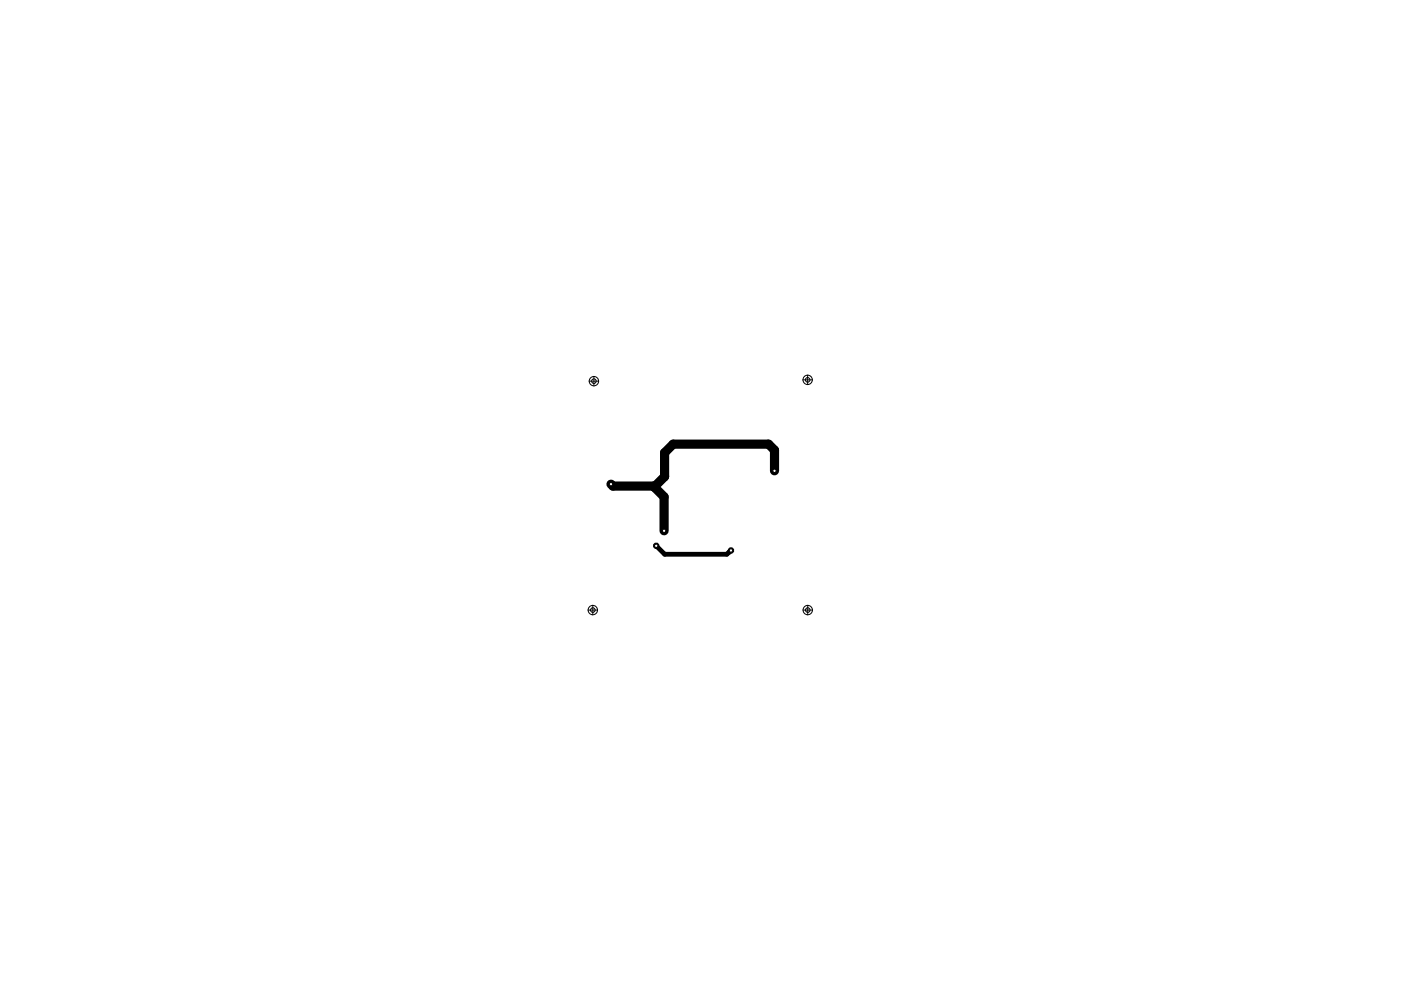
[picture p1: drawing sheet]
<svg xmlns="http://www.w3.org/2000/svg" width="297mm" height="210mm" viewBox="0 0 297 210" stroke-linecap="round" stroke-linejoin="round" font-family="sans-serif">
<path d="M140.9 96l1.8-1.8zM142.7 94.2h20.2zM162.9 94.2l1.3 1.2zM164.2 95.4v4.4zM129.5 102.7l.5 .4zM130 103.1h8.5zM138.5 103.1l.2 .2zM138.7 103.3l2.1 2zM138.7 103.3l2.2-2.3zM140.8 105.3v7.2zM140.9 96v5z" fill="#000" stroke="#000" stroke-width="1.9"/>
<path d="M139.1 115.7l1.8 1.8zM140.9 117.5h13.2zM154.1 117.5l.5-.4zM154.6 117.1l.4-.4z" fill="#000" stroke="#000" stroke-width="1"/>
<circle cx="140.8" cy="112.5" r=".6" fill="#000" stroke="#000" stroke-width=".21"/>
<circle cx="140.8" cy="112.5" r=".36" fill="#fff" stroke="#000" stroke-width=".21"/>
<circle cx="129.5" cy="102.7" r=".6" fill="#000" stroke="#000" stroke-width=".21"/>
<circle cx="129.5" cy="102.7" r=".36" fill="#fff" stroke="#000" stroke-width=".21"/>
<circle cx="164.2" cy="99.8" r=".6" fill="#000" stroke="#000" stroke-width=".21"/>
<circle cx="164.2" cy="99.8" r=".36" fill="#fff" stroke="#000" stroke-width=".21"/>
<circle cx="139.1" cy="115.7" r=".6" fill="#000" stroke="#000" stroke-width=".21"/>
<circle cx="139.1" cy="115.7" r=".36" fill="#fff" stroke="#000" stroke-width=".21"/>
<circle cx="155" cy="116.7" r=".6" fill="#000" stroke="#000" stroke-width=".21"/>
<circle cx="155" cy="116.7" r=".36" fill="#fff" stroke="#000" stroke-width=".21"/>
<path d="M124.9 80.8h2zM125.9 79.8v2zM170.2 80.5h2.1zM171.2 79.5v2.1zM124.7 129.3h2zM125.7 128.3v2.1zM170.2 129.3h2.1zM171.3 128.3v2.1z" fill="#000" stroke="#000" stroke-width=".21"/>
<g fill="none" stroke="#000" stroke-width=".21">
<circle cx="125.9" cy="80.8" r=".49"/>
<circle cx="125.9" cy="80.8" r=".99"/>
<circle cx="171.2" cy="80.5" r=".49"/>
<circle cx="171.2" cy="80.5" r=".99"/>
<circle cx="125.7" cy="129.3" r=".49"/>
<circle cx="125.7" cy="129.3" r=".99"/>
<circle cx="171.3" cy="129.3" r=".49"/>
<circle cx="171.3" cy="129.3" r=".99"/>
</g>
</svg>
